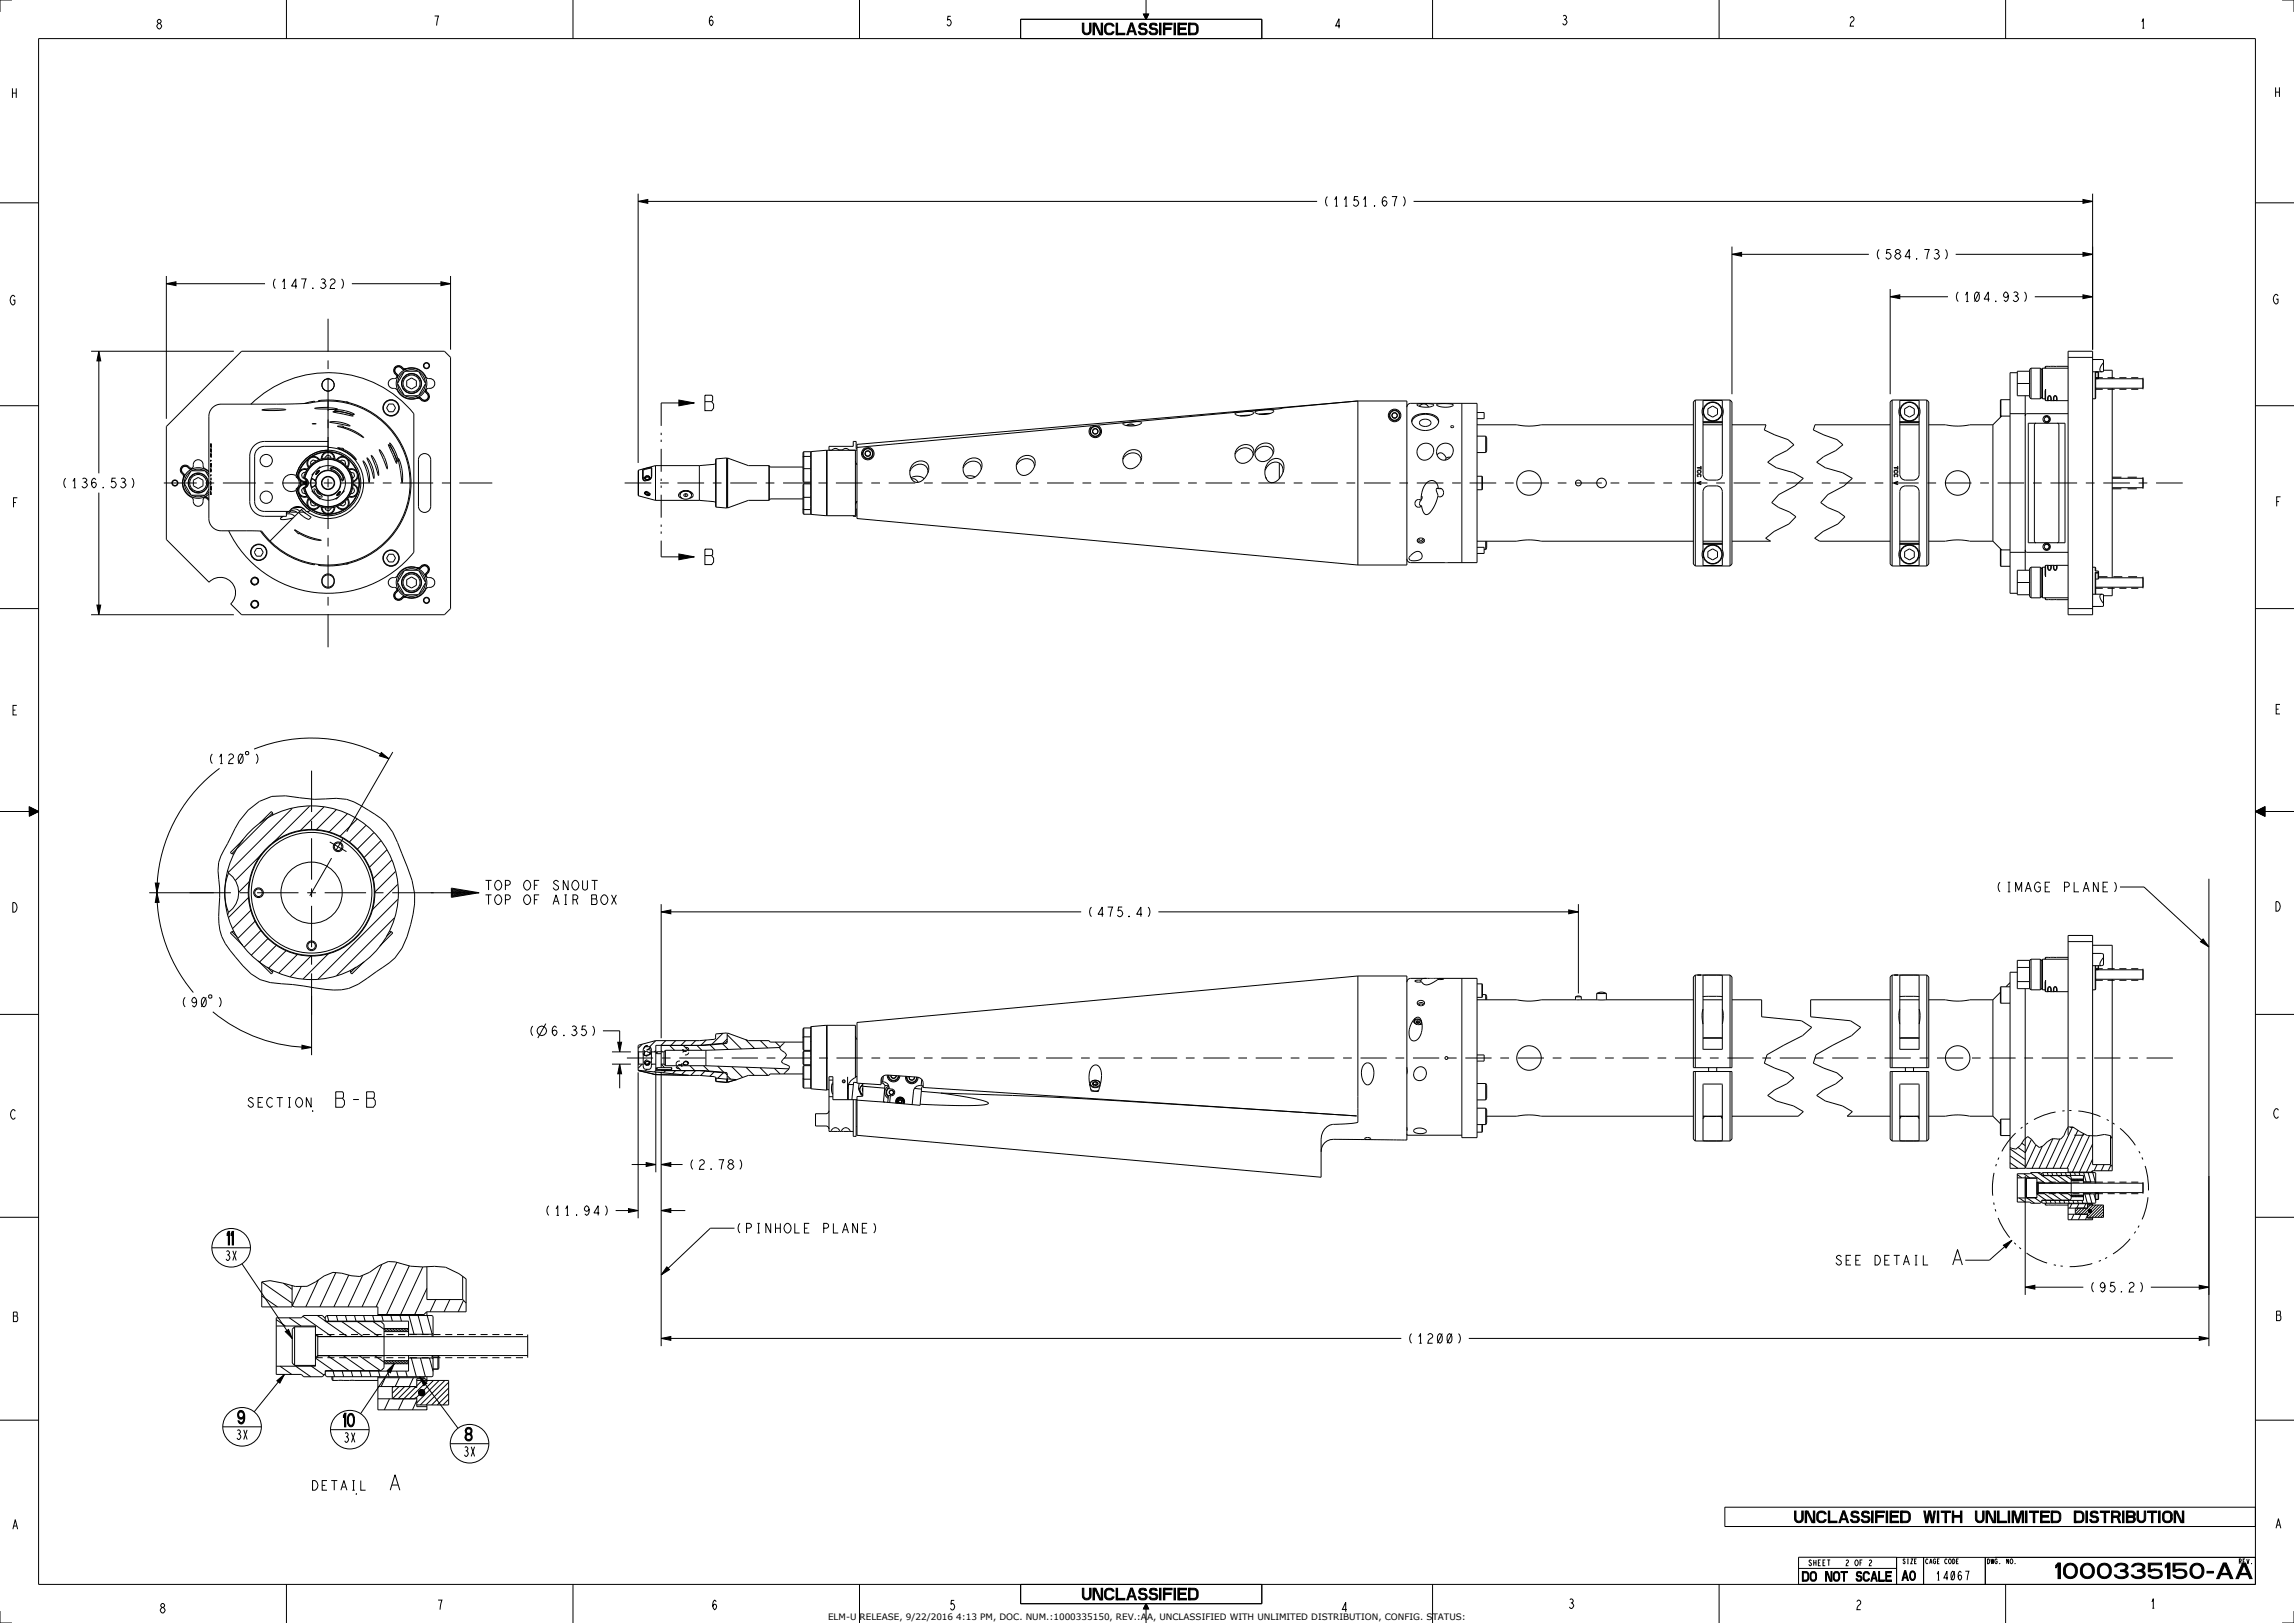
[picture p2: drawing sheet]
<svg xmlns="http://www.w3.org/2000/svg" width="1189mm" height="841mm" viewBox="0 0 1189 841" stroke-linecap="round" stroke-linejoin="round" font-family="sans-serif">
<defs><g id="words">
<g font-size="10.4">
<text x="175" y="574">B-B</text>
<text x="1011" y="656">A</text>
<text x="202" y="772">A</text>
<text x="1069" y="818">1000335150- AA</text>
</g>
<g font-size="9.1">
<text x="118" y="645">11</text>
<text x="123" y="738">9</text>
<text x="178" y="739">10</text>
<text x="241" y="747">8</text>
</g>
<g font-size="7.8">
<text x="563" y="18">UNCLASSIFIED</text>
<text x="938" y="789">UNCLASSIFIED WITH UNLIMITED DISTRIBUTION</text>
<text x="563" y="829">UNCLASSIFIED</text>
</g>
<g font-size="6.5">
<text x="685" y="107">(1151.67</text>
<text x="725" y="107">)</text>
<text x="971" y="134">(584.73</text>
<text x="1006" y="134">)</text>
<text x="140" y="150">(147.32</text>
<text x="175" y="150">)</text>
<text x="1012" y="156">(104.93</text>
<text x="1047" y="156">)</text>
<text x="31" y="253">(136.53</text>
<text x="66" y="253">)</text>
<text x="131" y="396">)</text>
<text x="251" y="461">TOP OF SNOUT</text>
<text x="1034" y="462">(IMAGE PLANE)</text>
<text x="251" y="469">TOP OF AIR BOX</text>
<text x="563" y="475">(475.4</text>
<text x="593" y="475">)</text>
<text x="111" y="522">)</text>
<text x="285" y="537">6.35 )</text>
<text x="132" y="574">SECTION</text>
<text x="356" y="606">(2.78 )</text>
<text x="282" y="630">(11.94</text>
<text x="312" y="630">)</text>
<text x="381" y="639">(PINHOLE PLANE)</text>
<text x="116" y="653">3X</text>
<text x="951" y="656">SEE DETAIL</text>
<text x="1082" y="669">(95.2 )</text>
<text x="729" y="696">(1200 )</text>
<text x="122" y="746">3X</text>
<text x="178" y="747">3X</text>
<text x="240" y="755">3X</text>
<text x="165" y="772">DETAIL</text>
<text x="939" y="819">DO NOT SCALE</text>
<text x="987" y="819">A0</text>
</g>
<g font-size="6.4">
<text x="81" y="15">8</text>
<text x="225" y="13">7</text>
<text x="368" y="13">6</text>
<text x="491" y="13">5</text>
<text x="692" y="15">4</text>
<text x="810" y="13">3</text>
<text x="959" y="14">2</text>
<text x="1110" y="15">1</text>
<text x="5" y="51">H</text>
<text x="1178" y="50">H</text>
<text x="5" y="158">G</text>
<text x="1178" y="157">G</text>
<text x="6" y="263">F</text>
<text x="1179" y="262">F</text>
<text x="6" y="370">E</text>
<text x="1179" y="370">E</text>
<text x="6" y="473">D</text>
<text x="1179" y="472">D</text>
<text x="5" y="580">C</text>
<text x="1178" y="579">C</text>
<text x="6" y="685">B</text>
<text x="1179" y="684">B</text>
<text x="1179" y="792">A</text>
<text x="6" y="792">A</text>
<text x="813" y="833">3</text>
<text x="1115" y="833">1</text>
<text x="83" y="836">8</text>
<text x="227" y="834">7</text>
<text x="369" y="834">6</text>
<text x="493" y="834">5</text>
<text x="696" y="835">4</text>
<text x="962" y="834">2</text>
</g>
<text font-size="6" x="1002" y="819">14067</text>
<text font-size="4.6" x="429" y="839">ELM-U RELEASE, 9/22/2016 4:13 PM, DOC. NUM.:1000335150, REV.:AA, UNCLASSIFIED WITH UNLIMITED DISTRIBUTION, CONFIG. STATUS:</text>
<g font-size="3.9">
<text x="936" y="811">SHEET</text>
<text x="956" y="811">2 OF</text>
<text x="968" y="811">2</text>
</g>
<g font-size="3.2">
<text x="986" y="810">SIZE</text>
<text x="998" y="810">CAGE CODE</text>
<text x="1030" y="810">DWG. NO.</text>
<text x="1160" y="810">REV.</text>
</g>
</g></defs>
<g fill="#000">
<path d="M561 12h1v4a1.5 1.5 0 0 0 1 1 1.5 1.5 0 0 0 2-1v-4v4a2.3 2.3 0 0 1-2 2 2.3 2.3 0 0 1-2-2zM593 7h2l-1 3zM331 104l5-1v2zM1080 103l5 1-5 1zM898 132l5-1v2zM1080 131l5 1-5 1zM86 147l5-1v2zM229 146l5 1-5 1zM980 154l5-1v2zM1080 153l5 1-5 1zM51 182l1 5h-2zM352 207l8 2-8 1z"/>
<path d="M352 287l8 2-8 1zM50 314h2l-1 5zM198 390l4 3-5-1zM15 418l5 3-5 2zM1169 421l5-3v5zM81 463l1 5h-2zM80 458h2l-1 5zM343 473l5-1v2zM813 472l5 1-5 1zM1142 487l3 4-4-3zM157 542l4 1-5 1zM320 540h2l-1 5z"/>
<path d="M321 551l1 5h-2zM335 602l5 1-5 1zM343 603l5-1v2zM326 626l5 1-5 1zM343 627l5-1v2zM1038 645l5-2-3 4zM346 656l1 2-4 3zM1050 667l5-1v2zM1140 666l5 1-5 1zM148 690l2-1 2 5zM343 694l5-1v2zM1140 693l5 1-5 1z"/>
<path d="M144 715l3-3-2 5zM201 710l3-3-2 4zM217 713l4 4-1 1zM930 783h1v4a1.5 1.5 0 0 0 1 1 1.5 1.5 0 0 0 2-1v-4h1v4a2.3 2.3 0 0 1-3 2 2.3 2.3 0 0 1-2-2zM1127 783h1v6h-1zM1128 783l3 6h-1zM1131 783h1v6h-1zM934 814h1v5h-1zM935 814h2v1v3v1h-2h2v-1v-3h-2zM978 814h2v1h-2zM978 816h2v1h-2zM978 819h2h-2z"/>
<path d="M1065 811l2-1h1l-3 3zM1067 810h1v8h-1zM561 823h1v4a1.5 1.5 0 0 0 1 1 1.5 1.5 0 0 0 2-1v-4h1v4a2.3 2.3 0 0 1-3 2 2.3 2.3 0 0 1-2-2zM594 831l1 3h-2z"/>
</g>
<g fill="none" stroke="#000" stroke-width=".52">
<path d="M6 0h-6v6M148 0v20M297 0v20M445 0v20M561 12h1v4a1.5 1.5 0 0 0 1 1 1.5 1.5 0 0 0 2-1v-4v4a2.3 2.3 0 0 1-2 2 2.3 2.3 0 0 1-2-2zM593 7h2l-1 3zM594 0v7M743 0v20M891 0v20M1040 0v20M1183 0h6v6M20 20h1149v801h-1149z"/>
<path d="M529 20v-10h125v10M0 105h20M331 104l5-1v2zM331 100v140M331 104h352M721 102h3l-1 5M733 104h352M1080 103l5 1-5 1zM1085 100v81M1169 105h20M898 132l5-1v2zM898 128v76"/>
<path d="M898 132h71M1003 130l1-1 1 1-1 1a1.6 1.6 0 0 1 1 3 1.6 1.6 0 0 1-3-1M1003 131h1M1014 132h71M1080 131l5 1-5 1zM86 147l5-1v2zM86 143v74M86 147h51M171 145h1h2v1l-2 1-1 3h3M182 147h52M229 146l5 1-5 1zM234 143v38"/>
<path d="M980 154l5-1v2zM980 150v54M980 154h30M1044 152l1-1 1 1-1 1a1.6 1.6 0 0 1 1 3 1.6 1.6 0 0 1-3-1M1044 153h1M1055 154h30M1080 153l5 1-5 1zM47 182h74M51 182l1 5h-2zM51 182v63M205 194l1 2M206 195l-1 1h-1"/>
<path d="M206 199a7 7 0 0 0 3 6M208 190l3 1M209 193a7 7 0 0 0-3 5M210 191a9 9 0 0 1 11 5h2M210 192h-1a2.3 2.3 0 0 0-4-1 2.3 2.3 0 0 0 1 3v1M210 192h7l4 7-4 6h-7l-4-6zM210 192a7 7 0 0 1 7 0M210 191h-1a2.4 2.4 0 0 0-3-1 2.4 2.4 0 0 0-1 3l1 2v1M211 197l2-1 3 1v3l-3 2-2-2zM217 193a7 7 0 0 1 3 5M220 199a7 7 0 0 1-3 6M1046 193h-4v114h4"/>
<path d="M1046 199h6M1052 192l1-1v16l-1-2M1052 192v7M1052 199v6M1052 192h-6v13h6M1058 191h1v16zM1058 192v-1v16v-1M1060 191v-1v1M1062 190h1M1063 190h.1M1065 190h1M1066 190h.1"/>
<path d="M1072 182h13v137h-13zM1072 185h13M1086 193v14v-14M1086 196h1M1086 193h1M1087 193l1 3M1087 196h.1M1088 196h-1M1088 196h.1M1090 196h-4M1092 196h4M1098 196h4"/>
<path d="M1105 196h3M1111 196v6M0 210h20M110 211l2-1 2-1h44a43 43 0 0 1 52 55 43 43 0 0 1-75 11h-21l-3-1-2-3-1-55 1-3zM130 209a57 57 0 0 1 84 5v72a57 57 0 0 1-95-11M136 212h6h6l-6 1zM162 220h2zM163 208l-5 1M165 208a43 43 0 0 1 48 42 43 43 0 0 1-48 43v-1M170 211l-7 1h7v21a18 18 0 0 0-17 13 5 5 0 0 0-6 5 5 5 0 0 0 7 3l2 5 4 5v1h-1a5 5 0 0 0-9 0h-13a5 5 0 0 1-5-5v-24a5 5 0 0 1 5-5h33M170 208v3l5 1h-2M171 219h6l4 2z"/>
<path d="M173 213l5 1 5 2zM173 212l6 1 5 2zM173 212h-3M173 212h.1M179 208h1M180 208v1M180 208l1 1M181 209h.1M202 209h2l1 2-1 2h-2l-2-2zM204 201a2.7 2.7 0 0 1 3 3 8 8 0 0 0 10 2M210 205a7 7 0 0 0 7 0M216 206l2 1"/>
<path d="M220 202v1a2.3 2.3 0 0 1 1 4 2.3 2.3 0 0 1-3-1h-1M221 202v1a2.5 2.5 0 0 1 1 3 2.5 2.5 0 0 1-3 1l-2-1h-1M221 202l1 2M223 201h-2v1M343 209h17M352 207l8 2-8 1zM365 205h4v3l1 1v2l-1 2h-4zM365 208h4M582 219l7-1 3 1a8 8 0 0 1-10 0zM640 214h2a11 11 0 0 1 8 0 9 9 0 0 1-10 0zM648 215h-5M650 213h3a10 10 0 0 1 7 0 9 9 0 0 1-10 1z"/>
<path d="M656 212l-212 20M656 212h.1M658 214l-6 1M666 211h.1M666 211l-10 1M704 208l-260 22v39l260 24M704 208h25v85h-25M704 208l-38 3M704 208v85M722 214h2v1v2h-2l-1-2zM732 219v-2l2-1 5-1 4 1 2 1 1 2M733 216l3-2 5 1 4 1 1 3-1 2-3 1-2 1h-3l-3-1-2-2v-2z"/>
<path d="M734 210h.1M735 210l5-1 3 1-1 1h-3l-4-1zM736 211l2-2 2 2M736 218l2-1h2l1 1 1 1-2 2h-2l-2-1zM745 210h.1M745 210l5-1 3 1-1 1h-3l-3-1zM749 209h.1M749 209h-18l-1 1-1 1M750 209h-1M750 209h16v83h-16M750 209h.1M758 209v83"/>
<path d="M766 214h3v3h-3M878 208l1-1v86l-1-1zM883 211l-1 2 1 3M883 216v30l1 2 2 1h4l2-1 1-2v-30M883 219h10M883 211h.1M883 216h.1M885 212l3-2 2 2v3l-2 1-3-1zM893 219h.1M893 208h.1M893 208h-10v3M893 216h.1"/>
<path d="M893 211v3v2M893 211h.1M893 208v3M897 207l1 1v84l-1 1zM980 208l1-1v86l-1-1zM985 211l-1 2 1 3M985 216v30v2l3 1h4l2-1 1-2v-30M985 219h10M985 211h.1M985 216h.1M987 212l3-2 2 2v3l-2 1-3-1zM995 208h-10v3"/>
<path d="M995 219h.1M995 208h.1M995 216h.1M995 211v3v2M995 208v3M995 211h.1M999 207l1 1v84l-1 1zM1037 215v1M1037 216v-9v9M1037 216l-4 4M1042 214h8M1050 205v90"/>
<path d="M1051 219h19v62h-19zM1055 219l-1 1v60l1 1M1060 202v6zM1062 205a1.4 1.4 0 0 1 2 2 1.6 1.6 0 0 1-3 1zM1062 205a1.1 1.1 0 0 1 1 2 1.1 1.1 0 0 1-1 0zM1063 208h.1M1065 205a1.4 1.4 0 0 1 2 2 1.5 1.5 0 0 1-3 0zM1065 205a1.1 1.1 0 0 1 1 2 1.1 1.1 0 0 1-1 0zM1066 208h.1M1066 219l1 1v60l-1 1M1072 214h-22v2M1086 202h4"/>
<path d="M1092 202h4M1098 202h4M1105 202h3M1169 210h20M109 236v1M109 234h.1M109 231v1M109 236h.1M109 235h.1M109 231h.1M109 230h.1M109 230v1"/>
<path d="M109 235v1M109 239h.1M109 233v1M109 233h.1M109 237h.1M109 232h.1M109 240v2v-2M109 240h.1M160 238l-3 2-2 4M164 239l-2-1-1 2v1M165 238a3 3 0 0 0-4-1 3 3 0 0 0-1 5M166 238a3 3 0 0 0-5-1 3 3 0 0 0-1 5"/>
<path d="M167 238a3 3 0 0 1 3-4 3 3 0 0 1 3 4M169 234l-4 1-3 2M170 229h-33a8 8 0 0 0-8 7v24a8 8 0 0 0 8 8h11v-3M170 232a18 18 0 0 1 18 24 18 18 0 0 1-29 9M171 234l4 1 3 2M172 237l-1-1h-1l-2 1M174 238a4 4 0 0 0-4-4 4 4 0 0 0-3 4M175 238a4 4 0 0 1 5-1 4 4 0 0 1 0 5M175 238a3 3 0 0 1 4-1 3 3 0 0 1 1 5M175 221l3 1M175 232h1M175 232l3 1"/>
<path d="M175 221h.1M175 232h3M175 221h3M176 239l1-1 2 1v2M178 233h.1M178 221v1M178 232v1M178 222h.1M178 221l6 2 5 4-11-5M178 233l4 2 3 3-7-5M181 238l2 3 2 3M188 239l2 2 1 3v6z"/>
<path d="M190 237l3 5 1 6zM192 236l3 5 1 5zM197 233l3 5 1 5zM201 230l3 5 2 5zM202 230l3 4 1 5zM206 238l2 5v7zM371 240l-1 1M371 238v25zM377 238v25M377 238v25zM417 234v16l-1-1zM417 237h-1"/>
<path d="M420 234v3M420 238v6M420 234v32M429 234v33M429 233h14v34h-14zM435 233h2l1-1 2 1h4M443 239l1 2M444 232v-3h-2v2h-12v2h1a2.2 2.2 0 0 1 4 0M449 234h1l1 1v1h-2l-1-1zM500 239a5 5 0 0 1 6-2 5 5 0 0 1 3 6 6 6 0 0 1-8 4 6 6 0 0 1-1-8zM567 222h1l1 1v2h-2l-1-1zM569 221a3 3 0 0 1 1 4 3 3 0 0 1-5 1 3 3 0 0 1 1-5"/>
<path d="M582 238a5 5 0 0 1 5-3 5 5 0 0 1 4 4M583 235a5 5 0 0 1 6-2 5 5 0 0 1 2 6 5 5 0 0 1-4 4 5 5 0 0 1-5-3v-3zM584 220v1M588 220h1M588 220h-2h-2M588 220h-4M640 235a5 5 0 0 1 5-3 5 5 0 0 1 4 4M641 233a5 5 0 0 1 6-3 5 5 0 0 1 3 6 5 5 0 0 1-5 4 5 5 0 0 1-5-3v-2zM650 235a5 5 0 0 1 5-4 5 5 0 0 1 5 4M651 232a5 5 0 0 1 6-2 5 5 0 0 1 3 5 5 5 0 0 1-4 4 5 5 0 0 1-5-3v-2zM658 239a5 5 0 0 1 6 0 5 5 0 0 1 1 6l-2 3a4 4 0 0 1-5 2 4 4 0 0 1-2-4v-4zM663 240v8"/>
<path d="M745 236l1-1h1l3 2M750 237l-1 1M752 237h-2M766 220h20l6 1 7-1M770 226l1 1v7h-1zM799 220h.1M799 220h79M883 220h10M898 220h17l-1 3 13 5 3 2-4 3-6 4-4 3 5 2 9 3 5 3-5 4-8 4-4 4 4 3 5 2 4 3-4 3-8 4-4 4 3 1h-20M980 220h-39l-1 3 12 5 3 2-3 3-7 4-3 3 4 2 9 3 5 3-4 4-9 4-3 4 3 3 6 2 3 3-3 3-8 4-4 4 2 1h37M985 220h10M1000 220h8"/>
<path d="M1008 220h.1M1008 220l7 1 6-1M1021 220h12M1021 220h.1M1033 220v60M51 255v64M63 248h1l1 1-1 1a1.4 1.4 0 0 1 1 2 1.5 1.5 0 0 1-3 0M63 250h1M94 245l1 2M95 247a9 9 0 0 0 5 11v2M96 251a7 7 0 0 0 3 5M98 242l2 1"/>
<path d="M99 244a7 7 0 0 0-3 6M99 243h-1a2.3 2.3 0 0 0-3-1 2.3 2.3 0 0 0 1 4v1M99 244a7 7 0 0 1 7 0M99 257a7 7 0 0 0 7 0M100 243h-1a2.4 2.4 0 0 0-3-2 2.4 2.4 0 0 0-2 4l1 1v1M100 241v1l-1 1M100 249l3-2 2 2v3l-2 1-3-1zM105 241a4 4 0 0 0 3 3M106 258h1l1 1M106 258l2 1M106 257l2 1M106 258h-1v2"/>
<path d="M107 244l1 2M108 258h.1M108 247l-2-3h-7l-4 6 4 7h7l2-4M108 255l-1 1M108 245a8 8 0 0 0-11 0 8 8 0 0 0 0 11 8 8 0 0 0 11 0M109 244h.1M109 253h.1M109 253v1M109 241v1M109 243v1M109 249v1M109 256h.1"/>
<path d="M109 251h.1M109 249h.1M109 254h.1M109 252v1M109 241h.1M109 246v1M109 255h.1M109 252h.1M109 243h.1M109 240v1M109 242h.1M109 250v1"/>
<path d="M109 250h.1M109 248v1M109 248h.1M109 256v-2v2M153 247a17 17 0 0 1 26-11 17 17 0 0 1 0 28 17 17 0 0 1-26-10M153 247h.1M153 247h1M153 253v1M153 247l2 2v1v2l-2 1M153 253h.1M154 247a16 16 0 0 1 25-10 16 16 0 0 1 0 27 16 16 0 0 1-25-11M154 247h.1"/>
<path d="M154 253l-1 1M154 253h.1M154 247l1 1M154 253h-1M154 247h1M154 253v1M155 253h-1M155 256l2 4 3 2M155 256l2 2 2-1M155 244a4 4 0 0 0 0 4 4 4 0 0 0 4 2M155 249l1 1-1 2M156 249v2"/>
<path d="M157 248a13 13 0 0 1 20-8 13 13 0 0 1 0 21 13 13 0 0 1-20-8M157 248h.1M157 253h1M157 253h.1M157 248l2 1v1v2l-2 1M158 253l-2 1 1 1 1 1M158 253h.1M158 250v1zM158 250h.1M158 248a12 12 0 0 1 19-8 12 12 0 0 1 0 21 12 12 0 0 1-19-8M158 248h.1M158 248h-1"/>
<path d="M158 248l1 1M158 248a12 12 0 0 1 19-8 12 12 0 0 1 0 20 12 12 0 0 1-19-7M158 248l2 1M158 245l-2 1 1 2M158 249l1 1-1 2M159 251a3 3 0 0 0-4 3 3 3 0 0 0 4 3M159 251a3 3 0 0 0-4 1 3 3 0 0 0 0 4M159 243a3 3 0 0 0-4 3 3 3 0 0 0 4 3M159 243h-2l-2 1M159 251l-1 2M159 249v2M159 251h1"/>
<path d="M160 249v2M160 251l-2 2M160 249h-1M160 258a3 3 0 0 0 1 5 3 3 0 0 0 5-1M160 259a3 3 0 0 0 1 4 3 3 0 0 0 4-1M161 260v2h2h1M161 248l2 1M161 248v2v2M163 253l4 4-3-1-1-1zM163 249h.1M163 249a7 7 0 0 1 11-4 7 7 0 0 1 0 11 7 7 0 0 1-11-5M163 251l-2 1"/>
<path d="M163 249h1M163 251h.1M163 249v2M164 246h.1M164 249v2M164 249a6 6 0 0 1 10-4 6 6 0 0 1 0 11 6 6 0 0 1-10-5M164 251h-1M164 245h.1M164 244v1M164 254l1 2h1M164 244h.1M164 245v1"/>
<path d="M165 244h-1M165 244h.1M165 245h-1M165 245h.1M165 244h1M166 244h.1M166 244l-2 2M167 257h.1M171 243h1a8 8 0 0 1 5 6h1M171 243h.1M172 242l2 1M172 242l-1 1"/>
<path d="M172 242v1M172 243h1M172 243h-1M173 243l3 1 2 3M174 243l2 1 2 3M174 243h-1M174 257h.1M174 257h1M175 257h.1M175 256h.1M175 255v1M175 255h.1"/>
<path d="M176 256l-1 1M176 256h.1M176 255h-1M176 255h.1M176 255l-2 2M176 255h1M177 255h.1M177 249h1M178 247v2M178 249h.1M178 249h-1M178 247h.1"/>
<path d="M179 260v1l-1 1h-2M180 259a3 3 0 0 1-1 4 3 3 0 0 1-4-1M180 258a3 3 0 0 1 0 5 3 3 0 0 1-5-1M181 243a4 4 0 0 1 4 2 4 4 0 0 1-2 5M181 243a3 3 0 0 1 4 2 3 3 0 0 1-2 4M182 245h1l1 2-1 1M183 253l1 2-1 1h-1M183 251a3 3 0 0 1 2 4 3 3 0 0 1-4 2M183 251a4 4 0 0 1 2 4 4 4 0 0 1-4 2M185 256l-2 3-3 3M186 247v4v3M331 244v13z"/>
<path d="M333 248v1h2M333 244v4M333 244h.1M333 248h.1M333 247v1M333 248l1 1h1M334 248h.1M334 256h.1M334 255v1M334 255h.1M334 248l1 1M334 247v1"/>
<path d="M334 247h.1M334 247l2-1 1 1M335 247h-1M335 255h-1M335 249h.1M335 243l-2 1M335 243h.1M335 247h.1M335 255h.1M335 247h2M335 255v1M335 255h1l-1 1"/>
<path d="M335 257h1M336 257h.1M336 249h-1M336 242l-1 1M336 242l2 1M336 242v1M336 243h2M336 243h-1M336 249h.1M336 247h.1M336 247h1M337 257h-1"/>
<path d="M337 257h.1M337 249h-1M337 247h.1M337 247v1M337 248h.1M337 256h.1M337 256v1M337 248v1M338 247l-2 2M338 243v4M338 247l-1 2M338 243h.1"/>
<path d="M338 247h.1M340 241v18M354 255h.1M354 256h1h1v1h-1h-1zM355 254l-1 1M355 254a2.2 2.2 0 0 0-3 1 2.2 2.2 0 0 0 0 3h1M355 254h1M355 256h.1M355 256v1M356 256h-1M356 254a2.2 2.2 0 0 1 3 1 2.2 2.2 0 0 1 0 3h-2M356 254l1 1"/>
<path d="M357 255h.1M370 260l1 1M388 241h.1M388 259h.1M399 241l1 1M399 241v18M400 259h-1M416 257l1 1M416 243h.1M416 257h.1M417 251v15h-1zM417 243h-1"/>
<path d="M420 247v7M420 256v6M444 240h.1M444 260l-1 1zM472 244a5 5 0 0 1 5-4 5 5 0 0 1 4 5M472 248l4-1 3 1M473 248h1l2 2M473 241a5 5 0 0 1 6-2 5 5 0 0 1 2 6 5 5 0 0 1-8 4 6 6 0 0 1 0-8zM499 243a5 5 0 0 1 5-4 5 5 0 0 1 5 4M501 247h2h2M527 241a4 4 0 0 0 3 5 4 4 0 0 0 5-3l1-1M527 241a5 5 0 0 1 4-5 5 5 0 0 1 5 3v3"/>
<path d="M527 241a5 5 0 0 1 5-3 5 5 0 0 1 4 4M656 244a5 5 0 0 1 3-4 5 5 0 0 1 6 2v3M656 247v1M736 259v2l1 1M737 257v1v1M745 253h.1M745 257l-2 6-3 3-1 1-1-1-1-4M746 253h1l1 2-1 2h-2M746 253l-1-2-2-2h-2l-2 1-2 4v5h-2l-2 1 1 2v1h2l1-1M746 253h-1l-1 1 1 3M746 253h1M768 247v7z"/>
<path d="M880 242h1h1v1h-1zM880 250l2-1-2 1 2 1zM880 247v-1h1v1M880 247h.1M880 245h.1M880 244v1M880 244h1M880 247v-1h2l-1 1M880 245v-1h2l-1 1M880 244h.1M881 244h.1M881 245h.1"/>
<path d="M881 247h.1M881 244v1M982 242h1h1v1h-1zM982 250l2-1-2 1 2 1zM982 247v-1h1v1M982 244v1M982 247h.1M982 245h.1M982 247v-1h2l-1 1M982 244h1M982 245v-1h2l-1 1M982 244h.1"/>
<path d="M983 244h.1M983 244v1M983 245h.1M983 247h.1M1095 253h5M1095 247h5M1103 253h5M1103 247h5M1111 247v6M86 280v-59l39-39h105l4 3v130l-4 4h-105M135 275a43 43 0 0 0 28 18v-1M136 275h.1"/>
<path d="M146 268l-1 1h1l6-1M146 268h.1M147 268h-1M148 266h3l2 2M149 265l-1 1M149 265h.1M150 265h-1M150 265h2l2 1M151 265h-2M151 264h2l2 1M151 265h3M152 263h4"/>
<path d="M153 275l2 2M153 275h.1M153 275l3 1M155 266l5 3 1-1-2-2M155 265h3l1 1M155 276v1M156 276l10 4-5-1-6-3M156 276l-1 1M156 264l3 2M157 263l-17 17M157 263l1 1M162 264l3 1 4 1"/>
<path d="M167 263a3 3 0 0 0 3 3 3 3 0 0 0 4-3M169 263v1l1 1 2-2M173 263a3 3 0 0 1-3 3 3 3 0 0 1-3-3M178 264l-3 1-4 1M416 264h1M420 264v2M443 261v1M444 264v4l-2-1M735 279h2l1 1-1 1h-1h-1zM735 279l1 1 2-1M738 279h.1M738 280l-2 1-1-1"/>
<path d="M133 284h2l1 2-1 2h-2l-1-2zM168 298a3 3 0 0 1 4 1 3 3 0 0 1 0 5 3 3 0 0 1-5-1 5 5 0 0 1 1-5zM179 292h1M180 292h.1M181 292h.1M181 292h-1M202 287h2l1 2-1 2h-2l-2-2zM209 296a7 7 0 0 0-3 6M210 295h7l4 7-4 6h-7l-4-6zM210 295a7 7 0 0 1 7 0M216 295h1a2.4 2.4 0 0 1 4-2 2.4 2.4 0 0 1 1 3l-1 2v1M217 295h1a2.3 2.3 0 0 1 3-1 2.3 2.3 0 0 1-1 4"/>
<path d="M217 295a9 9 0 0 0-12 4h-1M217 296a7 7 0 0 1 3 6M218 293l-2 1M221 298v1h2M222 297l-1 2M343 289h17M352 287l8 2-8 1zM365 285h4v3l1 1v2l-1 2h-4zM365 288h4M729 290l1 1 1 1h18M731 288l2-2h2l2 1v2l-1 1-4 1-2-2zM749 292h.1"/>
<path d="M749 292h1M750 292h.1M766 284h3v3h-3M766 280h20M770 280v5l1-5M786 280h.1M799 280h-7h-6M799 280h.1M799 280h79M883 290v3h10M883 282h10M883 285l-1 2 1 3"/>
<path d="M883 285v-30l1-3h2h4l2 1 1 1v31M883 280h10M883 285h.1M883 290h.1M885 286l3-2 2 2v3l-2 1-3-1zM893 290h.1M893 293h.1M893 282h.1M893 285v3v2M893 285h.1M893 290v3M985 290v3h10"/>
<path d="M985 282h10M985 285l-1 2 1 3M985 285v-30v-2l3-1h4l2 1 1 1v31M985 280h10M985 285h.1M985 290h.1M987 286l3-2 2 2v3l-2 1-3-1zM995 290h.1M995 282h.1M995 293h.1M995 285v3v2M995 290v3"/>
<path d="M995 285h.1M1000 280h8M1008 280h7h6M1008 280h.1M1021 280h.1M1021 280h12M1033 280l4 5M1037 284v9v-8M1037 285h.1M1042 286h8M1050 285v1h22M1052 295l1-1v16l-1-2"/>
<path d="M1052 295v7M1052 295h-6v13h6M1058 294h1v16zM1058 295v-1v16v-1M1060 293v6zM1061 293a1.4 1.4 0 0 1 2 0 1.4 1.4 0 0 1 0 2h-1zM1062 293h.1M1062 293a1 1 0 0 1 1 1 1 1 0 0 1-1 1zM1064 293a1.4 1.4 0 0 1 2 0 1.4 1.4 0 0 1 0 2h-1zM1065 293h.1M1065 293a1 1 0 0 1 1 1 1 1 0 0 1-1 1zM1086 297h.1"/>
<path d="M1086 297h1M1086 297v11M1086 296v-2v2h1M1087 297h1M1087 296v4M1087 296v1M1087 297v3M1088 297h-1M1088 297h.1M1088 299h4M1095 299h5M1103 299h5"/>
<path d="M1111 299v6M0 315h20M47 319h74M50 314h2l-1 5zM204 304l1 1 1 1M206 305l-1 2M206 305v1a2.5 2.5 0 0 0-2 3 2.5 2.5 0 0 0 3 2l2-2h1M206 302a7 7 0 0 0 3 6M206 306a2.3 2.3 0 0 0-1 4 2.3 2.3 0 0 0 4-1h1M210 308a7 7 0 0 0 7 0M211 310h-3M211 300l2-1 3 1v3l-3 2-2-2z"/>
<path d="M220 302a7 7 0 0 1-3 6M223 304a2.7 2.7 0 0 0-3 3 8 8 0 0 1-10 2M1046 302h6M1052 302v6M1060 310v1v-1M1062 311h1M1062 311h.1M1065 311h1M1065 311h.1M1072 315h13M1086 305h4M1086 300h1"/>
<path d="M1092 305h4M1098 305h4M1105 305h3M1169 315h20M110 391a4 4 0 0 0 0 5M114 398a80 80 0 0 0-14 116M114 392l1-1v5M114 396h1M118 392l1-1 2 1-2 2-1 2h3M124 391h1l1 1v2l-1 2-2-2zM126 391l-3 5M127 390l1-1 1 2h-1z"/>
<path d="M132 388a80 80 0 0 1 70 5M198 390l4 3-5-1zM204 390l-24 41M15 418l5 3-5 2zM129 420l5-5 7-2 7-1a78 78 0 0 0 26 2 28 28 0 0 1 17 6 30 30 0 0 1 15 17 123 123 0 0 1 9 26 61 61 0 0 1-7 28 36 36 0 0 1-13 13 33 33 0 0 1-22 9l-21-3a33 33 0 0 1-22-5l-4-5a49 49 0 0 1-12-18l-1-7 1-15a27 27 0 0 1 2-20l2-3a64 64 0 0 1 11-17zM151 419l-33 33M160 418l-19 19M168 418l-12 12M174 420l-10 10M0 421h20M138 424l-15 16M180 422l-9 9"/>
<path d="M185 424l-9 9M190 428l-9 8M194 431l-9 9M197 436l-8 8M1169 421l5-3v5zM1169 421h20M80 458h2l-1 5zM118 451v1M118 452l-1 5-1 6 1 5 1 5M118 452a12 12 0 0 1 0 21M129 457l-5 5M136 442l-14 14"/>
<path d="M201 440l-10 9M203 446l-10 9M205 452l-11 10M206 458l-13 13M297 457l1-1a2.5 2.5 0 0 1 2 3 2.5 2.5 0 0 1-2 2l-1-1a2.7 2.7 0 0 1 0-3zM302 456v4l1 1 1-1v-4M307 456h3M308 456v5M1088 457v5l-3-5v5M1090 460h2M1093 457h-3v5h3M1096 457a4 4 0 0 1 0 5"/>
<path d="M1099 460h12l34 31M1145 455v243M77 463h34M81 463l1 5h-2zM118 473v1M129 465l-11 10M130 472l-9 9M132 477l-9 9M204 476l-30 30M206 466l-41 41M223 463h25M234 460l14 3-14 2z"/>
<path d="M234 461v4l13-2-13-2v3l11-1-10-2v3l8-1-8-1v1h6l-6-1v1h4l-3-1v1h2M307 464h2v2v2v1h-2zM307 466h2M312 464h1a2.5 2.5 0 0 1 2 2 2.5 2.5 0 0 1-2 3l-1-1a2.7 2.7 0 0 1 0-4zM317 464l2 5M319 464l-2 5M343 473l5-1v2zM343 469v69M343 473h217M592 474h-3l2-4v5M600 473h218M813 472l5 1-5 1z"/>
<path d="M818 469v46M135 482l-8 9M139 486l-9 9M143 490l-8 8M148 493l-9 9M154 495l-9 9M161 495l-11 11M170 494l-13 13M1052 498v3M1052 498h-6v14h6M1053 497v16M1053 497l-1 1"/>
<path d="M1053 497h5M1058 497v16M1058 497v1M1059 497v16zM1060 497v-1v1M1062 496h1M1063 496h.1M1065 496h1M1066 496h.1M1072 488h13M1142 487l3 4-4-3zM96 517a4 4 0 0 0 0 5"/>
<path d="M102 518l-1 2-1-1-1-1 1-1h1l1 1v2l-1 2-1-1M105 517h1l1 1v2l-1 2-2-2zM107 517l-3 5M109 516h1l-1 1h-1zM161 516v31M704 506v75l-11 2a7 7 0 0 0-8 7v20l-241-22v-20h3v-7M704 506h25v85l-35-1a7 7 0 0 0-9 6v1M704 506l-260 24v31l13 1v-4l3-1M735 519h2h1v1l-1 1h-1l-1-1zM736 508v1M736 508h.1M737 508h-1"/>
<path d="M737 508h.1M739 507h-2v1M745 508l-5 2h-2l-1-1h-2l-2-1h4M746 507h-15l-1 1-1 1M746 507h2l-3 1M746 507l-1 1M746 507h20v83h-8v-83M766 518h20l6 1 7-1M766 517h2M766 510h2M768 510v7M768 515h2"/>
<path d="M770 515v3M770 515l1 3M799 518h.1M799 518h18M817 517l1-1 2 1M817 517h3M817 518h.1M817 517v1M819 518h-2M819 518h.1M820 518h-1M820 518h8"/>
<path d="M820 517v1M828 515a5 5 0 0 1 5 0M828 515h5M828 518h.1M828 515v3M828 518h4M832 518h.1M833 518h-1M833 518h45M833 515v3M880 505h.1M880 505h1"/>
<path d="M880 505h2M882 505h.1M883 517h10M883 518h10M883 505h10v18v3v18h-10l-1-18 1-3zM898 518h15v9l21 2 5 3-5 5-18 10-2 4 13 5 3 3-4 3-6 3-4 3 5 3 9 2 5 3-3 2h-34M980 518h-42v9l21 2 5 3-4 5-19 10-1 4 12 5 3 3-3 3-7 3-3 3 4 3 9 2 5 3-3 2h23M982 505h.1M982 505h1M982 505h2M984 505h.1M985 517h10"/>
<path d="M985 518h10M985 505h10v18v3v18h-10l-1-18 1-3zM1000 518h8M1008 518h.1M1008 518l7 1 6-1M1021 518h12M1021 518h.1M1033 518v60M1037 514l-4 4M1037 511v9M1037 520h5M1037 511h5"/>
<path d="M1042 509l-2 2M1046 504h-4v101h8v-93M1046 509h6M1046 501h6M1052 509v3M1052 501v8M1052 512l1 1M1053 513h5M1058 512v1M1060 508v6zM1062 512a1.3 1.3 0 0 1 2 1 1.6 1.6 0 0 1-3 1zM1062 512a1 1 0 0 1 1 1 1 1 0 0 1-1 0z"/>
<path d="M1063 514h.1M1065 512a1.3 1.3 0 0 1 2 1 1.6 1.6 0 0 1-3 1zM1065 512a1 1 0 0 1 1 1 1 1 0 0 1-1 1zM1066 514h.1M1086 500v13v-13M1086 508h4M1086 502h1M1086 502h4M1087 500v2M1087 502v1M1087 502h1M1088 502h-1"/>
<path d="M1088 502h.1M1088 500v3M1092 508h4M1092 502h4M1098 508h4M1098 502h4M1105 508h3M1105 502h3M1111 502v6M0 526h20M110 524a80 80 0 0 0 51 19M276 532a4 4 0 0 0 0 5"/>
<path d="M283 530l-4 8M312 534h9v11M340 539l-9 3v13M340 539l-3 3M345 539l-2 3M350 539l-2 3M355 539l-2 3M361 539l-3 3M366 539l-3 3M375 535l-6 6M377 536h-6v2l-1 1h-8h-22M377 538l-2 3"/>
<path d="M377 536l7 8M377 539l-1 1M387 539l4 4M394 539l4 4M402 540l2 3M417 533v11h-1zM417 537l-1 1M420 533v-1v32M420 534v4M420 540v7M429 532l-1 33M443 537l1 2"/>
<path d="M443 538v1M732 529l1 1M733 529l1-1h1l1 1 1 1M733 529v1l2 1M733 528l2-1 1 1 1 2v2l-1 5-2 2h-1l-2-1-1-3 1-4zM733 528v1M734 530h1M734 530h.1M734 529l2 1M734 529v1M734 529l1 1M735 531l-2-2 2-1 2 2-1 1h-1"/>
<path d="M735 531h.1M735 530h.1M736 529l-1 1M736 529h.1M736 530h-1M737 530l-2 1M737 530h.1M737 531h-1M737 531h.1M738 521l-2-1-1 1M738 521h.1M738 520l-1-1-2 1"/>
<path d="M883 538h10zM985 538h10zM1169 526h20M157 542l4 1-5 1zM317 551h10M317 545h10M320 540h2l-1 5zM321 551l1 5h-2zM321 551v13M331 556v75M331 554v1M331 545h.1"/>
<path d="M331 555l4 1M331 555l26 2M331 555h.1M331 545v6M331 551v1M331 551h2M331 545h2M333 551l-2 3M333 541l-2 2M333 546l1 1h1M334 543l3-1 1 2v8l-1 2h-3l-1-1zM334 544v2"/>
<path d="M334 551h.1M334 550v1M334 550h.1M334 543h.1M334 546h.1M334 551l2 1M334 546v1M334 547h.1M334 542v1M334 542h.1M334 547h1M335 549l-1 1"/>
<path d="M335 542h-1M335 547h.1M335 549h.1M335 542h.1M335 556l5 1M335 550l2 1M335 554l-1 1M335 551h.1M335 545h.1M335 542h1M335 545h1M336 551h-1"/>
<path d="M336 545h.1M336 544h-1M336 551h.1M336 544h.1M336 545h-1l-1 1M336 547h-1M336 543v1M336 545h1M336 543h.1M337 551h-1M337 545h.1M337 551h.1"/>
<path d="M337 543h-1M337 543h.1M337 551l-2 1-1-1M337 546l-1 1M337 545v1M337 546h.1M337 547h.1M337 550h.1M337 546v1M337 542h.1M337 542v1M337 550v1"/>
<path d="M337 544v2M337 543l-1 1M338 551h2M338 551v1M340 557h16M340 557h.1M340 545h-2l-2 2M340 555h25l11 1h1v5M340 544l-1 1M340 555h-1M340 555v52M340 553v1"/>
<path d="M340 545v1M340 554h1M340 546h1M341 545v1M341 553v1M341 553h7v1h-7M341 546h2M341 545h3M341 553h-1M341 545h-1M343 553v-11h22l11-1 1-1v-5a32 32 0 0 0 22 4l1 1h7l-3 3 4 4-3 3 4 3v1M343 544v1"/>
<path d="M343 554v1M343 555v143M344 551h-1l1 2M344 545v6M344 551l1 1M345 544v8M345 544l-1 1M345 552h21M345 544h21M345 555l-1 1M345 554l1 1M347 542l3 2"/>
<path d="M348 553v1zM350 555l-1 1M350 553h.1M350 551v1M350 551h.1M350 553h1M351 551h-1M351 553h.1M351 551h.1M351 552l2 3M351 550v1M351 550h.1"/>
<path d="M351 553v1M351 554h.1M351 554h1M352 554h.1M352 550h-1M352 552h.1M352 550h.1M352 552h1M353 552h.1M353 551v1M353 552v1M353 551h.1"/>
<path d="M353 553h.1M354 551h.1M354 544v1M354 544h.1M354 545h.1M354 551v1M354 552h.1M354 542l3 2M354 552h1M354 545h1M355 552h.1M355 545h.1"/>
<path d="M355 545h-1M355 547h.1M355 543h.1M355 550h.1M355 555l-2 2M355 543h1M355 550h1M355 545h1M356 547h-1M356 545h-1M356 545h.1M356 552h-1"/>
<path d="M356 543h.1M356 552h.1M356 550h.1M356 547h.1M356 557h1M356 546v1M356 546h.1M356 550h1M356 543h1M357 546h-1M357 550h.1M357 546h.1"/>
<path d="M357 543h.1M357 550v1M357 551h.1M357 543v1M357 545v1M357 544h.1M357 544v1M357 545h.1M357 557h.1M357 557l13 1h1M358 552l2 3M360 555l-2 2"/>
<path d="M361 542l3 2M362 542h-22v13M362 555l14 1M362 542h.1M362 555h.1M365 552l2 3M365 555l-2 2M366 544v8M366 552l43 2M368 541l3 3M370 555l-2 3M371 558v1"/>
<path d="M371 559v1M371 559h.1M371 559h6M372 552l3 4M375 541l2 3M375 556l-3 3M376 540v1M376 556h.1M376 556l1 1M376 540l-14 2M377 559v2M377 557l2 2"/>
<path d="M377 559h.1M377 559h5M379 553l6 5M382 559l-5 2M382 559h.1M387 553l4 4M394 553l4 4M401 554l3 2M404 543l-38 1M409 554h.1M409 554l-3 2h-6l-1 1a25 25 0 0 0-17 2M416 553l1-1v12z"/>
<path d="M416 559h1M417 545v7l-1-1zM420 549v8M420 559v4M430 560h2M437 560v1M439 558v12M443 558a6 6 0 0 0-4 6M443 558v-27h-14v34M444 558h-1M457 558v3M458 558v3"/>
<path d="M460 557l15 1M460 557a3 3 0 0 0 3 4 3 3 0 0 0 3-3M460 557a2.8 2.8 0 0 0 3 3 2.8 2.8 0 0 0 3-3M461 557a2.5 2.5 0 0 0 2 3 2.5 2.5 0 0 0 3-3M464 557l-1 2-1-1v-1a1.4 1.4 0 0 0 1 2 1.4 1.4 0 0 0 2-2M469 558a3 3 0 0 0 3 4 3 3 0 0 0 4-4M470 558a2.7 2.7 0 0 0 2 3 2.7 2.7 0 0 0 3-3M470 558a2.5 2.5 0 0 0 2 3 2.5 2.5 0 0 0 3-3M474 558v1l-1 1-2-1v-1a1.4 1.4 0 0 0 1 2 1.4 1.4 0 0 0 2-2M475 558l2 1a4 4 0 0 1 1 5l225 14-142-9-73-3M478 559l-1 4M566 553a2.9 2.9 0 0 1 3-1 2.9 2.9 0 0 1 2 4v4l-2 6-3-1a15 15 0 0 1 0-12z"/>
<path d="M707 551a3 3 0 0 1 4 0 3 3 0 0 1 1 4 7 7 0 0 1-3 7 7 7 0 0 1-2-11zM729 553v3M766 547h3v3h-3M879 553v-48l-1 1v47h20v-47l-1-1v48M879 555v36l-1-1v-35h20v35l-1 1v-36M981 553v-48l-1 1v47h20v-47l-1-1v48M981 555v36l-1-1v-35h20v35l-1 1v-36M985 544h.1M131 570l-1-1-1 1 2 2v1l-1 1-2-2M162 576h.1M371 560l6 1M371 560h.1"/>
<path d="M377 561h.1M420 564h.1M420 564l8 1M428 565h.1M429 565h-1M429 565h1M430 576l-1 1h-6v6l6 1 1 1M430 568h2M431 562h1M432 562h.1M432 561l-1 3 1 3M432 561h.1"/>
<path d="M440 562v8M440 562h2M442 570v19h2v-19M444 570l15 1M444 570h-12v-12h-2v28h1M444 561h-2v9M445 561v3l1 3 1 1M447 564v2M447 562l-2 2 2 3M447 562h.1M447 562a2.7 2.7 0 0 0 0 5M447 564v1"/>
<path d="M447 563l12 1M457 561h1l1 1M457 561a3 3 0 0 1 4 3l2 1 1 1-1 2h-3v3M459 562l2 1M459 562l-1 9 19 2 1-10M461 563a3 3 0 0 0-2 3 3 3 0 0 0 1 3M461 564a2.8 2.8 0 0 0-1 4M461 564a2.5 2.5 0 0 0-1 4M461 565h1l1 1v1h-1l-1-1zM461 568v3M464 572a2.5 2.5 0 0 1 3-4 2.3 2.3 0 0 1 2 4M465 572a2.2 2.2 0 0 1 2-3 2.2 2.2 0 0 1 1 3"/>
<path d="M465 572a1.9 1.9 0 0 1 2-3 1.9 1.9 0 0 1 1 3M465 572a1.8 1.8 0 0 1 1-3 1.8 1.8 0 0 1 2 1 1.8 1.8 0 0 1 0 2M466 571h.1M466 571l1 1M466 570h1v1v1h-1v-1zM466 570h.1M466 570l1 1M467 569l-2 1v2M467 571v1M467 572h.1M467 570l1 1M467 570h1"/>
<path d="M467 570a1.4 1.4 0 0 0-1 0 1.4 1.4 0 0 0 0 2M468 572h-1M468 571v1M468 571h.1M474 564h4M478 566h10M479 563a4 4 0 0 0-6 2v7M488 566l21 4a2.8 2.8 0 0 1 3 2l-11 1-24-1M565 562a3 3 0 0 0 5 0M565 562v1M565 564l2 1h2M566 560a2.4 2.4 0 0 1 2 0 2.4 2.4 0 0 1 2 2 2.5 2.5 0 0 1-3 1 2.5 2.5 0 0 1-2-2z"/>
<path d="M566 562h1M566 562h1h2M567 561l-1 1M567 561v1M567 562h.1M568 561h1M568 561h-1M568 561v1M568 562h1M568 562h-1M569 561v1M570 562a2.9 2.9 0 0 0-2-2 2.9 2.9 0 0 0-3 2"/>
<path d="M766 574h4M766 570h4M766 561h4M770 561v9M770 574v9M770 561l1 1v7l-1 1M770 574l1 1v7l-1 1M771 578h15M786 578h6h7M786 578h.1M799 578h.1M799 578h79"/>
<path d="M883 562h10v29h-10zM893 580l-1-2h-9v2M893 578h-10M985 562h10v29h-10zM995 580l-1-2h-9v2M995 578h-10M1000 578h8M1008 578h7h6M1008 578h.1M1021 578h.1M1021 578h12M1033 578l4 4"/>
<path d="M1037 580v8M1037 580h5M431 585l2-1 2 2h-4zM435 586h1M437 585l2-1 2 2h-5zM441 586h1M444 584h.1M707 590l2-1 1 1a2.1 2.1 0 0 1-3 0zM729 584v1M729 588h29M733 585h4h2v1l-1 1h-3h-2zM766 587h2"/>
<path d="M766 583h4M768 583v4M1037 588h5M1042 599l8 5M1042 595l8 6M1046 595l4 2M1048 592l2 2M1050 590h.1M1053 590l-2-1-6 6h-3M1053 590l-3 7M1055 593l-5 12M1059 594l-6 11"/>
<path d="M1064 590l-7 15M1068 590l-7 15M1072 584v-99h13v118h9M1072 584v4M1072 584h2l8 4 5 1 4-1h3l1 2v17h-10M1072 584l-2 4a6 6 0 0 1-6 2l-7 5-4-5M1073 584h2M1074 584l-10 21M1077 586l-9 19M1080 587l-9 18M1080 587v1h-5M1083 588l-9 19"/>
<path d="M1085 593l-7 14M1094 589v14M327 603h13M335 602l5 1-5 1zM343 603l5-1v2zM343 603h11M1042 603l4 2M1046 609l2 1M1046 610h10l-6 1M1049 608l3 2M1050 605h22v3M1050 609v62"/>
<path d="M1050 611v9v1M1050 611v10M1052 608l8 5M1056 613h.1M1056 613h3M1056 608l2 1M1056 618h18M1056 613h18M1056 613v6M1058 608h-12v15h12M1058 609h1M1058 609l6 4"/>
<path d="M1059 609h.1M1059 609h21v4M1059 608v1M1059 618l5 4M1059 619h-3l4 3M1061 608l1 1M1062 619h4M1062 613h4M1063 609l5 4M1063 618l6 4M1064 608v1M1066 608v1"/>
<path d="M1067 609l5 4M1067 618l6 4M1068 619h4M1068 613h4M1068 608l1 1M1071 608v1M1071 609l3 2M1071 618l3 2M1072 607h12M1073 608v1M1074 619h6l-2 1M1074 611h6"/>
<path d="M1074 619v1M1074 619h4M1074 613h4M1074 611h.1M1075 619l-1 1M1075 611l-1 1h6M1075 608l1 1M1076 611l-2 1M1076 619l-1 1M1076 611l-1 1M1077 619l-2 1M1077 611l-1 1"/>
<path d="M1078 619l-2 1M1078 608v1M1078 611l-2 1M1078 619l-1 1M1079 611l-2 1M1079 619l-1 1M1079 611l-1 1M1080 611l-1 1M1080 612h-1M1080 620h-1M1080 618v4h-21M1080 619h6"/>
<path d="M1080 612h6M1080 608l1 4M1080 613h4M1081 619l1 4M1082 608l2 4M1083 619l1 4M1084 607v1M1085 607h-1M1085 607l1 5M1085 601l-4 6M1085 619l1 3M1086 618h.1"/>
<path d="M1086 612v1M1086 618v1M1086 618h1M1086 619h.1M1086 613v-5h-28v1h15l1 1v11l-1 1h-15l1 1h27v-5M1086 612h.1M1086 619h4M1086 613h4M1087 603l-2 4M1087 618h1M1087 618h.1M1087 618v3"/>
<path d="M1088 618h.1M1088 618h-1M1088 618v3M1091 603l-2 4M1092 619h4M1092 613h4M1094 603l1 1M1094 604l-1 3M1099 619h3M1099 613h3M1105 619h3M1105 613h3"/>
<path d="M1111 613v6M0 631h20M311 629h-3l2-4v5M319 627h12M326 626l5 1-5 1zM343 627l5-1v2zM343 627h12M381 636h-13l-25 25M437 639l1-5 2 5M444 634v5l-2-5v5M447 636h2M449 634h-2v5h2"/>
<path d="M453 634a4 4 0 0 1 0 5M1047 621l3 2M1050 621h6h-10M1051 621l4 2M1055 621l3 2M1059 622h.1M1059 622h-1M1060 623v1M1060 624h2M1060 622l1 1M1062 624h3M1062 624h.1"/>
<path d="M1063 622v1M1065 624h7M1065 624h.1M1065 622v1M1067 622l1 1M1070 622v1M1072 623v9h13M1072 629h10M1072 626h10M1072 624h12M1072 622v1M1074 620h6"/>
<path d="M1074 624l-1 2M1074 622l1 1M1075 629l-1 3M1076 626v3M1077 622v1M1077 626l-1 2M1077 624l-1 2M1079 626l-3 3M1079 622l1 1M1080 626l-3 3M1081 624l-1 2M1081 629h1v2h3"/>
<path d="M1082 626l-3 3-2 3M1082 630l-1 2M1082 624h8v7h-8M1083 627v1M1083 628l-1 1M1083 627l1 1M1083 624l-1 2M1084 628l-1-1v1M1084 627v1M1084 624h.1M1084 623v1M1084 627h.1"/>
<path d="M1084 624h-2v2h-1M1085 623v1h-1M1085 632h.1M1085 631v1M1085 624l-5 5M1086 621h1M1086 624l-2 3v1M1087 621h1M1088 621l-2 1M1088 624l-6 6M1089 624l-6 7M1090 625l-6 6"/>
<path d="M1090 626l-4 5M1090 628l-3 3M1090 629l-1 2M1169 631h20M125 655l27 39M130 647h-20M174 659l-8 18M198 655l-10 22M206 654l-11 23M212 656l-12 25M219 656l-11 25M221 656v17h19"/>
<path d="M346 656l1 2-4 3zM992 656h2M992 651h2M993 651v5M997 651v5h2M1038 645l5-2-3 4zM1043 643l-12 10h-12M136 672l8 5M136 664l15 11M136 664v13h15v-11M136 664h4l13 3h6l5-3a15 15 0 0 1 18-3h5l5-2 4-3 5-2h4a38 38 0 0 0 20 2l6 1 7 3 4 3v17h-21M147 665l4 3"/>
<path d="M151 676l1 1h1h43v5M156 667l-4 9M165 663l-7 14M181 661l-8 16M188 661l-8 16M221 680l-1 1M221 668l-6 13M221 680v2M226 673l-3 7M233 673l-3 7M240 661v12M240 673l2 2"/>
<path d="M240 674l-3 6M1050 667l5-1v2zM1050 667h30M1115 667h30M1140 666l5 1-5 1zM143 684l5 3M143 687h21v21h-21M148 690l2-1 2 5zM150 683l6 4M153 688l-1 1v17l1 2M153 688v20M153 688h11"/>
<path d="M157 682l15 11M164 692v1M164 682l5 3M165 693h109M165 692v12M167 692h-3l1 1M169 683l-2-1h-10l-1 1h-13v29h13l1 1h10l2-1M169 684v1M169 685l11 8M169 685h43v8M170 682v3M170 692h3"/>
<path d="M174 682l1 3M176 692h3M177 685l11 8M179 682l1 3M182 692h4M184 682l1 3M185 685l11 8M188 692h4M188 682l1 3M193 682l1 3M193 685l6 4M194 692h4"/>
<path d="M196 681h24M198 682l1 3M199 688h13M200 692h4M200 688l-1 1M202 688l-3 2h13M203 682v3M203 688l-2 2M205 688l-3 2M206 688l-2 2M206 692h4M207 682l1 3"/>
<path d="M208 688l-3 2M209 688l-3 2M211 688l-3 2M212 691h12M212 689l-3 1M212 690h-1M212 682l3 9M212 692h4M217 682l2 9M219 692h3M220 681v1M221 682l3 9"/>
<path d="M224 691v2M224 691h.1M224 693v-11h-55v3h29l1 1v23l-1 1h-29v3h55v-10M225 692h3M231 692h3M237 692h4M243 692h4M249 692h4M255 692h4M261 692h4M267 692h4M274 692v12"/>
<path d="M343 694l5-1v2zM343 694h383M761 694h384M1140 693l5 1-5 1zM144 715l3-3-2 5zM145 708l6 4M147 712l-15 20M153 708h11M153 708l8 5M161 708l7 5M164 704l9 6M165 703h34"/>
<path d="M169 710h.1M169 710v1M170 704h3M170 703l11 7M172 713l1 2M173 715h23M173 713v2M173 710v3M176 704h3M177 710l1 3M178 703l11 7M182 704h4"/>
<path d="M182 710l1 3M186 703l11 7M187 710l1 3M188 704h4M191 710l1 3M194 704h4M194 703l5 3M196 713v18h25v-3M196 718h20M196 714h24M196 710l1 3M199 707h13"/>
<path d="M199 705h13M200 714l-2 4M200 705h-1M200 704h4M201 710l3-3-2 4zM201 710l1 3M201 705l-2 1M203 705l-3 2M204 718l-1 1v5l1 1M204 705l-3 2M206 710v3M206 705l-3 2"/>
<path d="M206 704h4M207 718l-4 4M207 714l-2 4M207 705l-3 2-17 26M209 705l-3 2M210 718l-6 7M210 705l-3 2M210 710l1 3M212 705l-3 2M212 702v8h-43M212 704h12M212 706l-2 1"/>
<path d="M213 718l-7 7M213 704l3 9M214 714l-2 4M215 719l-6 6-3 6M216 715h17v13h-17M217 713l4 4-1 1zM217 713l20 27M218 704l2 9M219 715l-3 3M220 714h.1M220 713v1M220 714l1 1"/>
<path d="M220 714h-4v5h-1v-1M221 713v2M222 715l-10 10M223 704l1 7M224 704h.1M224 703v-1v2M224 709h3M224 703h3M225 704h3M225 715l-5 5M227 702v1M227 702h.1"/>
<path d="M227 703v6M227 703h.1M227 702v7M228 715l-12 12M231 715l-13 13M231 704h3M233 716l-12 12M233 719l-9 9M237 704h4M243 704h4M249 704h4M255 704h4"/>
<path d="M261 704h4M267 704h4M274 702h-109l-1 2h3M0 736h20M135 739h-20M196 725h20M202 725l-3 6M215 725v-1h1v5h5M216 726l-2 5M217 721v2M217 721l1 2M217 723l-1 1"/>
<path d="M218 720v3M218 720l1 3M219 720v3M219 720l1 3M219 720l1 2M220 721v1M220 721h.1M221 730v1M233 722l-6 6M233 725l-3 3M1169 736h20M191 741h-20"/>
<path d="M253 748h-20M162 767a2.5 2.5 0 0 1 3 3 2.5 2.5 0 0 1-3 2zM930 783h1v4a1.5 1.5 0 0 0 1 1 1.5 1.5 0 0 0 2-1v-4h1v4a2.3 2.3 0 0 1-3 2 2.3 2.3 0 0 1-2-2zM1127 783h1v6h-1zM1128 783l3 6h-1zM1131 783h1v6h-1zM1169 781h-275v10h275M932 813h51M934 814h1v5h-1zM935 814h2v1v3v1h-2h2v-1v-3h-2zM947 808h2M948 808v3"/>
<path d="M978 814h2v1h-2zM978 816h2v1h-2zM978 819h2h-2zM983 807v14M993 808h-1v2h1M997 807v14M1012 808a1.2 1.2 0 0 1 1 1 1.2 1.2 0 0 1-1 1zM1014 809h1M1015 808h-1v2h1M1019 814h1v5M1029 807v14M1042 808a1.2 1.2 0 0 1 1 1 1.2 1.2 0 0 1-1 1z"/>
<path d="M1045 810h.1M1065 811l2-1h1l-3 3zM1067 810h1v8h-1zM1169 807h-237v14M0 835v6h6M148 821v20M297 821v20M445 821v20M529 821v10h125v-10M561 823h1v4a1.5 1.5 0 0 0 1 1 1.5 1.5 0 0 0 2-1v-4h1v4a2.3 2.3 0 0 1-3 2 2.3 2.3 0 0 1-2-2zM594 831l1 3h-2zM594 834v7"/>
<path d="M743 821v20M891 821v20M1040 821v20M1189 835v6h-6"/>
<circle cx="170" cy="199" r="3"/>
<circle cx="213" cy="199" r="8"/>
<circle cx="213" cy="199" r="5"/>
<circle cx="213" cy="199" r="4"/>
<circle cx="221" cy="189" r="1.3"/>
<circle cx="203" cy="211" r="4"/>
<circle cx="723" cy="215" r="3"/>
<circle cx="723" cy="215" r="2.8"/>
<circle cx="723" cy="215" r="2.5"/>
<circle cx="723" cy="215" r="1.4"/>
<circle cx="888" cy="213" r="5"/>
<circle cx="990" cy="213" r="5"/>
<circle cx="138" cy="239" r="3"/>
<circle cx="450" cy="235" r="2.8"/>
<circle cx="450" cy="235" r="2.5"/>
<circle cx="450" cy="235" r="1.4"/>
<circle cx="450" cy="235" r="3"/>
<circle cx="568" cy="224" r="2.8"/>
<circle cx="568" cy="224" r="2.5"/>
<circle cx="568" cy="224" r="1.4"/>
<circle cx="739" cy="234" r="4"/>
<circle cx="749" cy="234" r="4"/>
<circle cx="753" cy="221" r=".7"/>
<circle cx="91" cy="250" r="1.3"/>
<circle cx="103" cy="250" r="5"/>
<circle cx="103" cy="250" r="4"/>
<circle cx="138" cy="258" r="3"/>
<circle cx="170" cy="250" r="9"/>
<circle cx="170" cy="250" r="3"/>
<circle cx="792" cy="250" r="6"/>
<circle cx="818" cy="250" r="1.5"/>
<circle cx="830" cy="250" r="2.5"/>
<circle cx="1015" cy="250" r="6"/>
<circle cx="134" cy="286" r="4"/>
<circle cx="203" cy="289" r="4"/>
<circle cx="888" cy="287" r="5"/>
<circle cx="990" cy="287" r="5"/>
<circle cx="213" cy="302" r="8"/>
<circle cx="213" cy="302" r="5"/>
<circle cx="213" cy="302" r="4"/>
<circle cx="221" cy="311" r="1.3"/>
<circle cx="175" cy="439" r="2"/>
<circle cx="175" cy="439" r="2.5"/>
<circle cx="134" cy="463" r="2"/>
<circle cx="134" cy="463" r="2.5"/>
<circle cx="161" cy="463" r="45"/>
<circle cx="161" cy="463" r="33"/>
<circle cx="161" cy="463" r="31"/>
<circle cx="161" cy="490" r="2"/>
<circle cx="161" cy="490" r="2.5"/>
<circle cx="281" cy="534" r="2.5"/>
<circle cx="736" cy="556" r="3"/>
<circle cx="750" cy="548" r=".8"/>
<circle cx="792" cy="548" r="6"/>
<circle cx="1015" cy="548" r="6"/>
<circle cx="437" cy="560" r=".8"/>
<circle cx="462" cy="566" r="1.2"/>
<circle cx="467" cy="571" r=".9"/>
<circle cx="1083" cy="628" r=".8"/>
<circle cx="120" cy="647" r="10"/>
<circle cx="125" cy="739" r="10"/>
<circle cx="219" cy="722" r="1.6"/>
<circle cx="181" cy="741" r="10"/>
<circle cx="243" cy="748" r="10"/>
</g>
<path d="M343 209v80M1114 616a40 40 0 0 0-60-36 40 40 0 0 0-3 70 40 40 0 0 0 62-31l1-3" fill="none" stroke="#000" stroke-width=".52" stroke-dasharray="11.9 3.6 1.2 2.4 1.2 3.6" stroke-linecap="butt"/>
<path d="M1062 217a1.5 1.5 0 0 0-2-1 1.5 1.5 0 0 0 0 2 1.5 1.5 0 0 0 2 0v-1M1062 283a1.5 1.5 0 0 0-2-1 1.5 1.5 0 0 0 0 2 1.5 1.5 0 0 0 2 0v-1M134 313a2 2 0 0 0-3-2 2 2 0 0 0 0 4 2 2 0 0 0 3-1v-1M134 301a2 2 0 0 0-3-2 2 2 0 0 0 0 4 2 2 0 0 0 3-1v-1" fill="none" stroke="#000" stroke-width=".52" stroke-dasharray="3.6 2.4" stroke-linecap="butt"/>
<!-- layer: AXIS -->
<g fill="none" stroke="#000" stroke-width=".52">
<path d="M170 165v17M170 187v4M170 196v17M204 196a2.5 2.5 0 0 0-3 3 2.5 2.5 0 0 0 3 2M208 190a2.5 2.5 0 0 0-3 0 2.5 2.5 0 0 0 0 4M223 196a2.5 2.5 0 0 1 2 3 2.5 2.5 0 0 1-2 2M1053 191h5M1059 191h13M1060 190h2M1063 190h2M1066 190h6M1085 186h5v6l-1 1"/>
<path d="M1085 193h4M1086 196h25v5h-25M1090 188l-2 3 1 1v1M1090 192h5v4M170 217v5M222 204a2.5 2.5 0 0 1 0 3 2.5 2.5 0 0 1-4 0M879 207h18M981 207h18M1037 207h5M1037 216h5M1053 207h5M1059 207h1"/>
<path d="M1060 208h2M1063 208h2M1066 208h6M1085 207h1M1095 201v98M170 226v17M218 236a3 3 0 0 1 3-1 3 3 0 0 1 2 3v24a3 3 0 0 1-3 4 3 3 0 0 1-3-4v-24zM377 237l-6 1M377 237l11 4M417 234h3M417 237h3v1M428 233l-8 1"/>
<path d="M766 234h4M766 226h4M85 250h17M98 242a2.5 2.5 0 0 0-4 0 2.5 2.5 0 0 0 0 3M100 260a2.5 2.5 0 0 0 3 2 2.5 2.5 0 0 0 2-2M100 241a2.5 2.5 0 0 1 3-3 2.5 2.5 0 0 1 2 3M107 250h4M108 259h.1M116 250h17M137 250h5M146 250h17M157 250v1"/>
<path d="M159 250h.1M159 251h.1M162 254h.1M162 254l1 2M162 254v1M162 246h.1M163 245l-1 1M164 244h1l-1 2zM165 257l1 2M165 258l1 1M166 242l-1 1M166 242h.1"/>
<path d="M166 258v1M168 250h4M170 248v5M170 257v17M174 258v1M175 258l-1 1M175 256l1-1v1l-1 1zM175 257l-1 2M177 250h17M178 254h.1M178 254v1M178 254l-1 2"/>
<path d="M198 250h5M207 250h18M229 250h5M238 250h17M324 250h14M331 257l9 2h22M334 256h.1M334 248h1h2M334 248l1-1 2 1M334 256h1h2M334 247v1M334 255v1"/>
<path d="M334 255a1.1 1.1 0 0 1 2 0 1.1 1.1 0 0 1 0 2l-1-1zM335 255a.8 .8 0 0 0-1 1 .8 .8 0 0 0 1 0M335 256h.1M335 248h.1M337 256h-2M337 247v1M342 250h5M351 250h14M352 256a3 3 0 0 0 3 3 3 3 0 0 0 3-2M352 256a3 3 0 0 1 4-2 3 3 0 0 1 2 3M354 254h.1M355 254h.1"/>
<path d="M355 254l3 1v2M355 254l-2 1-1 1M356 254h.1M356 254h1M362 241v18M362 259l8 1M362 241h-22l-9 3M369 250h5M370 241h-8M379 250h13M388 259l-11 4M388 259h11"/>
<path d="M388 241h11M397 250h4M400 259h16M400 242h16M406 250h14M417 258h3M417 251h3M417 250h3M417 243h3M420 244v3M420 254v2M424 250h5"/>
<path d="M433 250h14M452 250h4M461 250h13M479 250h4M488 250h14M506 250h5M515 250h14M534 250h4M543 250h14M561 250h5M570 250h14M588 250h5"/>
<path d="M597 250h14M616 250h4M625 250h14M643 250h5M652 250h14M671 250h4M680 250h13M698 250h4M707 250h14M725 250h5M734 250h14M753 250h4"/>
<path d="M762 250h14M766 254h2M766 247h2M780 250h5M789 250h14M807 250h5M816 250h14M835 250h4M844 250h14M862 250h5M871 250h14M890 250h4"/>
<path d="M899 250h13M917 250h4M926 250h14M944 250h5M953 250h14M972 250h4M981 250h13M999 250h5M1008 250h14M1026 250h5M1035 250h14M1054 250h4"/>
<path d="M1063 250h14M1081 250h5M1090 250h14M1095 248h16v5h-16M1108 250h5M1118 250h13M86 280l22 22a8 8 0 0 1 12-1 8 8 0 0 1 0 12l5 6M170 279v4M371 263h6M420 262v2h-3M420 266h-3M420 267h8"/>
<path d="M170 288v17M204 299a2.5 2.5 0 0 0-3 3 2.5 2.5 0 0 0 3 2M218 293a2.5 2.5 0 0 1 4 0 2.5 2.5 0 0 1 0 4M223 299a2.5 2.5 0 0 1 2 3 2.5 2.5 0 0 1-2 2M769 285h1M879 293h18M981 293h18M1037 293h5M1037 285h5M1053 294h5M1059 294h1M1060 293h2"/>
<path d="M1063 293h2M1066 293h6M1085 294h1M1088 299h23v5h-25M170 309v5M170 318v17M205 307a2.5 2.5 0 0 0 0 3 2.5 2.5 0 0 0 3 0M1053 310h5M1059 310h13M1060 311h2M1063 311h2M1066 311h6"/>
<path d="M1085 308h4M1089 308h1v6h-5M1089 308l-1 2 2 3M1095 304v5h-5M161 399v22M123 440l-3 2M126 435l-7 7h1M141 421l-6 5M141 421l-3 3M141 421v1M143 436h.1M161 425v5"/>
<path d="M161 434v22M171 436l9 5M178 434l-4 7M120 442h1M134 444h1M172 445l-11 19M98 463h22M124 463h5M133 463h22M159 463h5M161 460v5M161 469v22"/>
<path d="M168 463h22M194 463h5M203 463h22M120 483h-1l7 7M120 483l3 3M120 483h1M134 498l7 7v-1M135 481h-1M143 489v1M161 495v5M180 489v1M188 481h1"/>
<path d="M189 498l-7 7v-1M202 483h1M203 483h1l-7 7M203 483l-3 2M1059 497h13M1060 496h2M1063 496h2M1066 496h6M1085 494h5v6h-1M1085 490h10v13M1090 496l-2 3 1 1M138 501l3 3"/>
<path d="M141 503v1M161 504v22M182 503v1M185 501l-3 3M879 505h18M981 505h18M1059 513h1M1060 514h2M1063 514h2M1066 514h6M1085 513h1M1085 500h4"/>
<path d="M1086 503h25v4h-25M1095 507v83M407 540h9M417 533h3v1M417 537h3M420 538v2M428 531l-8 1M883 523v8M893 523v8M985 523v8M995 523v8M325 548h14"/>
<path d="M334 551l1 1 2-1M334 551l1-1 2 1M334 551h.1M335 550h.1M337 551h.1M343 548h5M352 548h14M354 551a1.3 1.3 0 0 1 2-1 1.3 1.3 0 0 1 1 1M354 551l1 1 2-1M354 551a1.3 1.3 0 0 1 1-1 1.3 1.3 0 0 1 2 1M354 551l1 1M354 551h.1"/>
<path d="M357 551l-1 1M357 551h.1M370 548h5M379 548h14M397 548h5M406 556h10M406 548h14M417 559h3M417 552h3M417 545h3M417 544h3M420 547v2"/>
<path d="M420 557v2M425 548h4M434 548h13M452 548h4M461 548h13M479 548h4M488 548h13M506 548h5M515 548h14M533 548h5M542 548h14M560 548h5"/>
<path d="M569 548h14M587 548h5M597 548h13M615 548h4M624 548h13M642 548h4M651 548h13M669 548h4M678 548h14M696 548h5M705 548h14M723 548h5"/>
<path d="M732 548h14M750 548h5M759 548h14M778 548h4M787 548h13M805 548h4M814 548h13M832 548h4M841 548h14M859 548h5M868 548h14M886 553v2"/>
<path d="M886 548h5M890 553v2M895 548h14M913 548h5M922 548h14M941 548h4M950 548h13M968 548h4M977 548h13M988 553v2M992 553v2M995 548h4"/>
<path d="M1004 548h14M1022 548h5M1031 548h14M1049 548h5M1058 548h14M1076 548h5M1085 548h14M1104 548h4M1113 548h13M420 563v1h-3M879 591h18M981 591h18"/>
<path d="M1056 619h.1M1056 613h.1M1056 611v10M1056 613h55v5h-55M1056 613v5M1056 618v1"/>
<circle cx="170" cy="199" r="3"/>
<circle cx="221" cy="189" r="1.6"/>
<circle cx="1061" cy="217" r="1.9"/>
<circle cx="1061" cy="217" r="1.3"/>
<circle cx="91" cy="250" r="1.6"/>
<circle cx="336" cy="248" r=".9"/>
<circle cx="1061" cy="283" r="1.9"/>
<circle cx="1061" cy="283" r="1.3"/>
<circle cx="132" cy="301" r="2"/>
<circle cx="132" cy="313" r="2"/>
<circle cx="132" cy="301" r="1.7"/>
<circle cx="132" cy="313" r="1.7"/>
<circle cx="170" cy="301" r="3"/>
<circle cx="221" cy="311" r="1.6"/>
<circle cx="161" cy="463" r="16"/>
<circle cx="336" cy="551" r=".9"/>
</g>
<use href="#words"/>
</svg>
